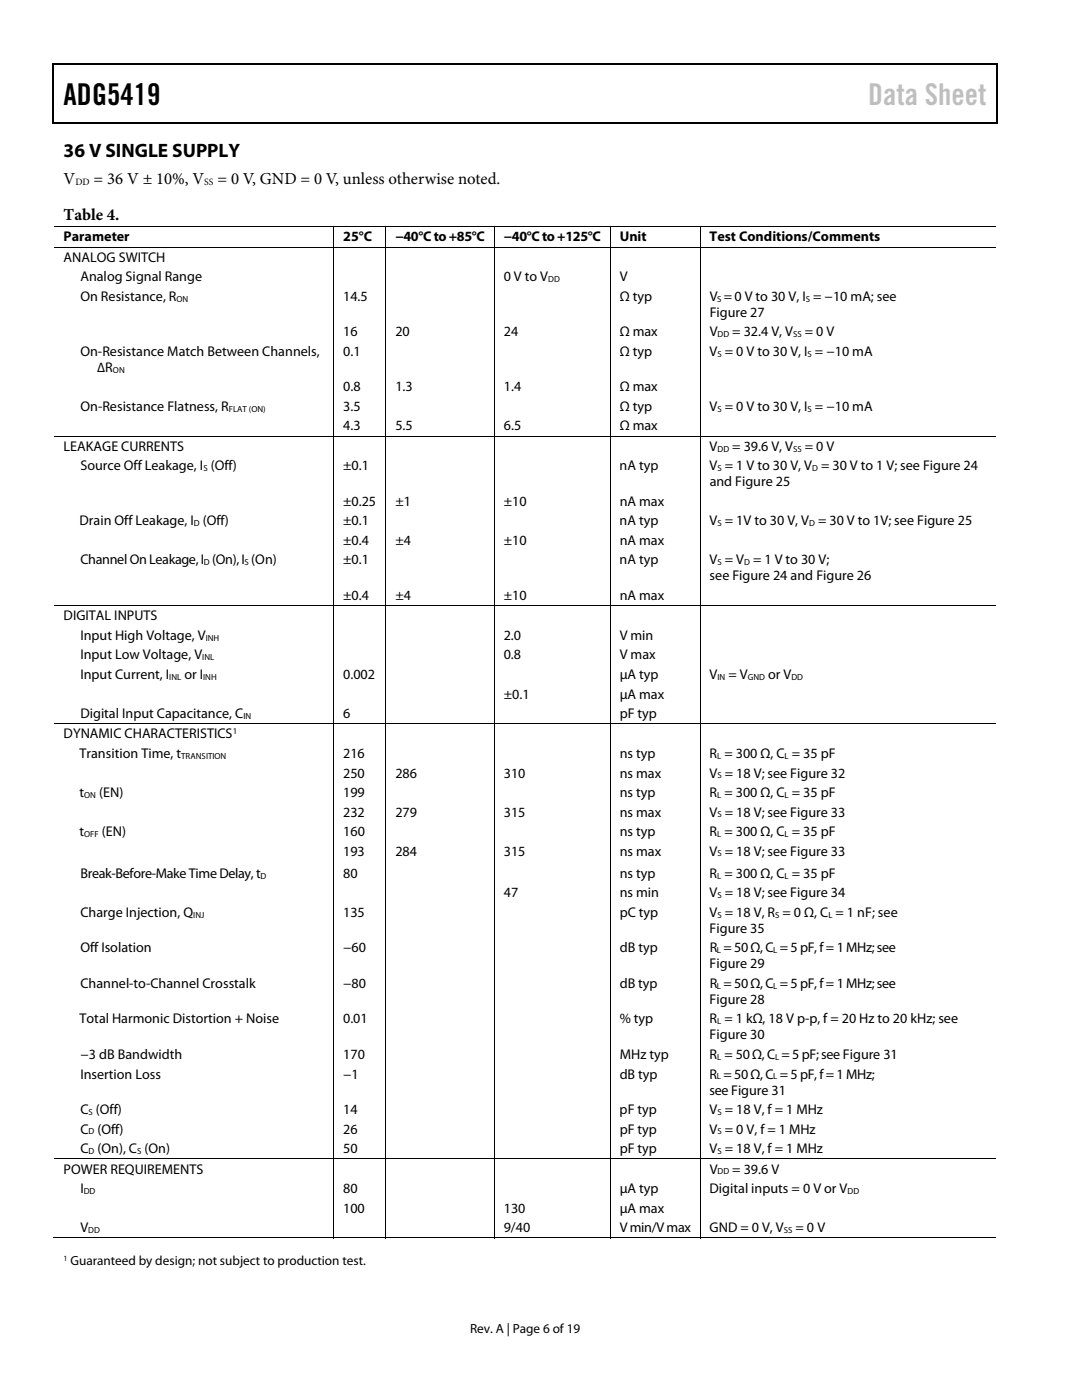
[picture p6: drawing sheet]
<svg xmlns="http://www.w3.org/2000/svg" width="216mm" height="279mm" viewBox="0 0 216 279" stroke-linecap="round" stroke-linejoin="round" font-family="sans-serif">
<defs><g id="words">
<text font-size="6" x="12.7" y="21">ADG5419</text>
<text font-size="6" fill="#c0c0c0" x="173.2" y="21">Data Sheet</text>
<text font-size="3.9" x="12.7" y="31.3">36 V SINGLE SUPPLY</text>
<g font-size="3.3">
<text x="12.7" y="36.8">V</text>
<text x="18.7" y="36.8">= 36 V ± 10%, V</text>
<text x="43.4" y="36.8">= 0 V, GND = 0 V, unless otherwise noted.</text>
<text x="12.7" y="43.9">Table 4.</text>
</g>
<g font-size="2.8">
<text x="12.7" y="48.2">Parameter</text>
<text x="12.7" y="52.2">ANALOG SWITCH</text>
<text x="68.5" y="48.2">25°C</text>
<text x="78.9" y="48.2">−40°C to +85°C</text>
<text x="100.5" y="48.2">−40°C to +125°C</text>
<text x="123.7" y="48.2">Unit</text>
<text x="141.6" y="48.2">Test Conditions/Comments</text>
<text x="16" y="56.1">Analog Signal Range</text>
<text x="100.5" y="56.1">0 V to V</text>
<text x="123.7" y="56.1">V</text>
<text x="16" y="60">On Resistance, R</text>
<text x="68.5" y="60">14.5</text>
<text x="123.7" y="60">Ω typ</text>
<text x="141.6" y="60">V = 0 V to 30 V, I = −10 mA; see</text>
<text x="141.6" y="63.2">Figure 27</text>
<text x="16" y="71">On-Resistance Match Between Channels,</text>
<text x="68.5" y="67.1">16</text>
<text x="68.5" y="71">0.1</text>
<text x="78.9" y="67.1">20</text>
<text x="100.5" y="67.1">24</text>
<text x="123.7" y="71">Ω typ</text>
<text x="123.7" y="67.1">Ω max</text>
<text x="141.6" y="71">V = 0 V to 30 V, I = −10 mA</text>
<text x="141.6" y="67.1">V</text>
<text x="146.1" y="67.1">= 32.4 V, V</text>
<text x="160.6" y="67.1">= 0 V</text>
<text x="19.4" y="74.2">∆R</text>
<text x="16" y="82">On-Resistance Flatness, R</text>
<text x="68.5" y="82">3.5</text>
<text x="68.5" y="78.1">0.8</text>
<text x="78.9" y="78.1">1.3</text>
<text x="100.5" y="78.1">1.4</text>
<text x="123.7" y="82">Ω typ</text>
<text x="123.7" y="78.1">Ω max</text>
<text x="141.6" y="82">V = 0 V to 30 V, I = −10 mA</text>
<text x="12.7" y="90">LEAKAGE CURRENTS</text>
<text x="68.5" y="85.9">4.3</text>
<text x="78.9" y="85.9">5.5</text>
<text x="100.5" y="85.9">6.5</text>
<text x="123.7" y="85.9">Ω max</text>
<text x="141.6" y="90">V</text>
<text x="146.1" y="90">= 39.6 V, V</text>
<text x="160.6" y="90">= 0 V</text>
<text x="16" y="93.9">Source Off Leakage, I (Off)</text>
<text x="68.5" y="93.9">±0.1</text>
<text x="123.6" y="93.9">nA typ</text>
<text x="141.6" y="93.9">V = 1 V to 30 V, V = 30 V to 1 V; see Figure 24</text>
<text x="68.5" y="100.9">±0.25</text>
<text x="78.9" y="100.9">±1</text>
<text x="100.5" y="100.9">±10</text>
<text x="123.7" y="100.9">nA max</text>
<text x="141.6" y="97">and Figure 25</text>
<text x="15.9" y="104.9">Drain Off Leakage, I (Off)</text>
<text x="68.5" y="104.9">±0.1</text>
<text x="123.6" y="104.9">nA typ</text>
<text x="141.6" y="104.9">V = 1V to 30 V, V = 30 V to 1V; see Figure 25</text>
<text x="16" y="112.6">Channel On Leakage, I (On), I (On)</text>
<text x="68.5" y="112.6">±0.1</text>
<text x="68.5" y="108.8">±0.4</text>
<text x="78.9" y="108.8">±4</text>
<text x="100.5" y="108.8">±10</text>
<text x="123.6" y="112.6">nA typ</text>
<text x="123.7" y="108.8">nA max</text>
<text x="141.6" y="112.6">V = V = 1 V to 30 V;</text>
<text x="68.5" y="119.7">±0.4</text>
<text x="78.9" y="119.7">±4</text>
<text x="100.5" y="119.7">±10</text>
<text x="123.7" y="119.7">nA max</text>
<text x="141.6" y="115.8">see Figure 24 and Figure 26</text>
<text x="12.7" y="123.8">DIGITAL INPUTS</text>
<text x="16" y="127.7">Input High Voltage, V</text>
<text x="16" y="131.6">Input Low Voltage, V</text>
<text x="100.5" y="127.7">2.0</text>
<text x="100.5" y="131.6">0.8</text>
<text x="123.7" y="127.7">V min</text>
<text x="123.7" y="131.6">V max</text>
<text x="16" y="135.5">Input Current, I</text>
<text x="36.8" y="135.5">or I</text>
<text x="68.5" y="135.5">0.002</text>
<text x="123.7" y="135.5">μA typ</text>
<text x="141.6" y="135.5">V</text>
<text x="145.4" y="135.5">= V</text>
<text x="153.3" y="135.5">or V</text>
<text x="16" y="143.3">Digital Input Capacitance, C</text>
<text x="68.5" y="143.3">6</text>
<text x="100.5" y="139.4">±0.1</text>
<text x="123.7" y="139.4">μA max</text>
<text x="123.7" y="143.3">pF typ</text>
<text x="12.7" y="147.4">DYNAMIC CHARACTERISTICS</text>
<text x="15.9" y="151.3">Transition Time, t</text>
<text x="68.5" y="155.2">250</text>
<text x="68.5" y="151.3">216</text>
<text x="78.9" y="155.2">286</text>
<text x="100.5" y="155.2">310</text>
<text x="123.7" y="151.3">ns typ</text>
<text x="123.7" y="155.2">ns max</text>
<text x="141.6" y="151.3">R = 300 Ω, C = 35 pF</text>
<text x="141.6" y="155.2">V = 18 V; see Figure 32</text>
<text x="15.9" y="159.1">t</text>
<text x="19.8" y="159.1">(EN)</text>
<text x="68.5" y="159.1">199</text>
<text x="123.7" y="159.1">ns typ</text>
<text x="141.6" y="159.1">R = 300 Ω, C = 35 pF</text>
<text x="15.9" y="166.9">t</text>
<text x="20.3" y="166.9">(EN)</text>
<text x="68.5" y="163">232</text>
<text x="68.5" y="166.9">160</text>
<text x="78.9" y="163">279</text>
<text x="100.5" y="163">315</text>
<text x="123.7" y="166.9">ns typ</text>
<text x="123.7" y="163">ns max</text>
<text x="141.6" y="166.9">R = 300 Ω, C = 35 pF</text>
<text x="141.6" y="163">V = 18 V; see Figure 33</text>
<text x="68.5" y="170.8">193</text>
<text x="78.9" y="170.8">284</text>
<text x="100.5" y="170.8">315</text>
<text x="123.7" y="170.8">ns max</text>
<text x="141.6" y="170.8">V = 18 V; see Figure 33</text>
<text x="16" y="175.2">Break-Before-Make Time Delay, t</text>
<text x="68.5" y="175.2">80</text>
<text x="100.5" y="179.1">47</text>
<text x="123.6" y="179.1">ns min</text>
<text x="123.7" y="175.2">ns typ</text>
<text x="141.6" y="175.2">R = 300 Ω, C = 35 pF</text>
<text x="141.6" y="179.1">V = 18 V; see Figure 34</text>
<text x="16" y="183">Charge Injection, Q</text>
<text x="68.5" y="183">135</text>
<text x="123.7" y="183">pC typ</text>
<text x="141.6" y="183">V = 18 V, R = 0 Ω, C = 1 nF; see</text>
<text x="16" y="190.1">Off Isolation</text>
<text x="68.5" y="190.1">−60</text>
<text x="123.7" y="190.1">dB typ</text>
<text x="141.6" y="186.2">Figure 35</text>
<text x="141.6" y="190.1">R = 50 Ω, C = 5 pF, f = 1 MHz; see</text>
<text x="16" y="197.2">Channel-to-Channel Crosstalk</text>
<text x="68.5" y="197.2">−80</text>
<text x="123.7" y="197.2">dB typ</text>
<text x="141.6" y="193.3">Figure 29</text>
<text x="141.6" y="197.2">R = 50 Ω, C = 5 pF, f = 1 MHz; see</text>
<text x="141.6" y="200.4">Figure 28</text>
<text x="15.9" y="204.3">Total Harmonic Distortion + Noise</text>
<text x="68.5" y="204.3">0.01</text>
<text x="123.7" y="204.3">% typ</text>
<text x="141.6" y="204.3">R = 1 kΩ, 18 V p-p, f = 20 Hz to 20 kHz; see</text>
<text x="141.6" y="207.5">Figure 30</text>
<text x="16" y="211.3">−3 dB Bandwidth</text>
<text x="16" y="215.2">Insertion Loss</text>
<text x="68.5" y="215.2">−1</text>
<text x="68.5" y="211.3">170</text>
<text x="123.6" y="215.2">dB typ</text>
<text x="123.7" y="211.3">MHz typ</text>
<text x="141.6" y="215.2">R = 50 Ω, C = 5 pF, f = 1 MHz;</text>
<text x="141.6" y="211.3">R = 50 Ω, C = 5 pF; see Figure 31</text>
<text x="141.6" y="218.4">see Figure 31</text>
<text x="16" y="222.3">C (Off)</text>
<text x="16" y="226.2">C (Off)</text>
<text x="68.5" y="222.3">14</text>
<text x="68.5" y="226.2">26</text>
<text x="123.6" y="222.3">pF typ</text>
<text x="123.6" y="226.2">pF typ</text>
<text x="141.6" y="222.3">V = 18 V, f = 1 MHz</text>
<text x="141.6" y="226.2">V = 0 V, f = 1 MHz</text>
<text x="16" y="230.1">C (On), C (On)</text>
<text x="68.5" y="230.1">50</text>
<text x="123.7" y="230.1">pF typ</text>
<text x="141.6" y="230.1">V = 18 V, f = 1 MHz</text>
<text x="12.7" y="234.2">POWER REQUIREMENTS</text>
<text x="16" y="238.1">I</text>
<text x="68.5" y="238.1">80</text>
<text x="123.7" y="238.1">μA typ</text>
<text x="141.6" y="238.1">Digital inputs = 0 V or V</text>
<text x="141.6" y="234.2">V</text>
<text x="146.1" y="234.2">= 39.6 V</text>
<text x="16" y="245.9">V</text>
<text x="68.5" y="242">100</text>
<text x="100.5" y="245.9">9/40</text>
<text x="100.5" y="242">130</text>
<text x="123.7" y="245.9">V min/V max</text>
<text x="123.7" y="242">μA max</text>
<text x="141.6" y="245.9">GND = 0 V, V</text>
<text x="158.7" y="245.9">= 0 V</text>
</g>
<g font-size="2.6">
<text x="14.1" y="252.5">Guaranteed by design; not subject to production test.</text>
<text x="93.8" y="266">Rev. A | Page 6 of 19</text>
</g>
<g font-size="1.9">
<text x="15" y="36.9">DD</text>
<text x="40.8" y="36.9">SS</text>
</g>
<g font-size="1.8">
<text x="109.4" y="56.3">DD</text>
<text x="35.2" y="60.2">ON</text>
<text x="143.1" y="60.2">S</text>
<text x="160.8" y="60.2">S</text>
<text x="143.2" y="67.3">DD</text>
<text x="143.2" y="71.2">S</text>
<text x="158.2" y="67.3">SS</text>
<text x="161.1" y="71.2">S</text>
<text x="22.5" y="74.4">ON</text>
<text x="45.7" y="82.2">FLAT (ON)</text>
<text x="143.2" y="82.2">S</text>
<text x="161.1" y="82.2">S</text>
<text x="40.6" y="94">S</text>
<text x="143.2" y="90.1">DD</text>
<text x="143.2" y="94">S</text>
<text x="158.2" y="90.1">SS</text>
<text x="162.1" y="94">D</text>
<text x="38.7" y="105">D</text>
<text x="143.2" y="105">S</text>
<text x="161.4" y="105">D</text>
<text x="40.7" y="112.8">D</text>
<text x="48.8" y="112.8">S</text>
<text x="143.2" y="112.8">S</text>
<text x="148.5" y="112.8">D</text>
<text x="40.4" y="131.8">INL</text>
<text x="41" y="127.9">INH</text>
<text x="33.8" y="135.7">INL</text>
<text x="40.5" y="135.7">INH</text>
<text x="143.2" y="135.7">IN</text>
<text x="149.2" y="135.7">GND</text>
<text x="157.9" y="135.7">DD</text>
<text x="48.6" y="143.5">IN</text>
<text x="46.4" y="146.5">1</text>
<text x="36.2" y="151.4">TRANSITION</text>
<text x="143.1" y="151.4">L</text>
<text x="143.2" y="155.3">S</text>
<text x="156.6" y="151.4">L</text>
<text x="16.8" y="159.2">ON</text>
<text x="143.1" y="159.2">L</text>
<text x="156.6" y="159.2">L</text>
<text x="16.8" y="167">OFF</text>
<text x="143.1" y="167">L</text>
<text x="143.2" y="163.1">S</text>
<text x="156.6" y="167">L</text>
<text x="143.2" y="170.9">S</text>
<text x="52" y="175.4">D</text>
<text x="143.1" y="175.4">L</text>
<text x="143.2" y="179.3">S</text>
<text x="156.6" y="175.4">L</text>
<text x="38.6" y="183.2">INJ</text>
<text x="143.2" y="183.2">S</text>
<text x="154.7" y="183.2">S</text>
<text x="165.3" y="183.2">L</text>
<text x="143.1" y="190.2">L</text>
<text x="154.3" y="190.2">L</text>
<text x="143.1" y="197.3">L</text>
<text x="154.3" y="197.3">L</text>
<text x="143.1" y="204.4">L</text>
<text x="143.1" y="215.4">L</text>
<text x="143.1" y="211.5">L</text>
<text x="154.3" y="215.4">L</text>
<text x="154.6" y="211.5">L</text>
<text x="17.7" y="222.5">S</text>
<text x="17.7" y="226.4">D</text>
<text x="143.2" y="222.5">S</text>
<text x="143.2" y="226.4">S</text>
<text x="17.7" y="230.3">D</text>
<text x="27.4" y="230.3">S</text>
<text x="143.2" y="230.3">S</text>
<text x="16.7" y="238.3">DD</text>
<text x="143.2" y="234.4">DD</text>
<text x="169.1" y="238.3">DD</text>
<text x="17.6" y="246.1">DD</text>
<text x="156.4" y="246.1">SS</text>
</g>
<text font-size="1.6" x="12.7" y="251.6">1</text>
</g></defs>
<path d="M10.5 12.7h.3v1h-.3zM198.8 12.7h.2v1h-.2zM198.8 12.7h.2v.3h-.2zM198.8 24.4h.2v.3h-.2z" fill="#000"/>
<path d="M10.5 12.8h188.3M10.7 13.7v11M198.9 13.7v11M10.5 24.5h188.3" fill="none" stroke="#000" stroke-width=".25"/>
<g fill="none" stroke="#000" stroke-width=".2">
<path d="M10.8 49.3h188M66.6 45.3v3.9M66.6 49.4v37.6M77 45.3v3.9M77 49.4v37.6M98.6 45.3v3.9M98.6 49.4v37.6M121.8 45.3v3.9M121.8 49.4v37.6M139.7 45.3v3.9M139.7 49.4v37.6M198.8 45.2h-188"/>
<path d="M66.6 87.1v33.7M77 87.1v33.7M98.6 87.1v33.7M121.8 87.1v33.7M139.7 87.1v33.7M198.8 87h-188M10.8 120.9h188M66.6 121v23.4M77 121v23.4M98.6 121v23.4M121.8 121v23.4M139.7 121v23.4"/>
<path d="M10.8 144.4h188M66.6 144.5v86.7M77 144.5v86.7M98.6 144.5v86.7M121.8 144.5v86.7M139.7 144.5v86.7M10.8 231.3h188M66.6 231.4v15.7M77 231.4v15.7M98.6 231.4v15.7M121.8 231.4v15.7M139.7 231.4v15.7"/>
<path d="M10.5 247.1h56M66.7 247.1h10.2M77.1 247.1h21.4M98.7 247.1h23M121.8 247.1h17.8M139.8 247.1h59"/>
</g>
<use href="#words"/>
</svg>
